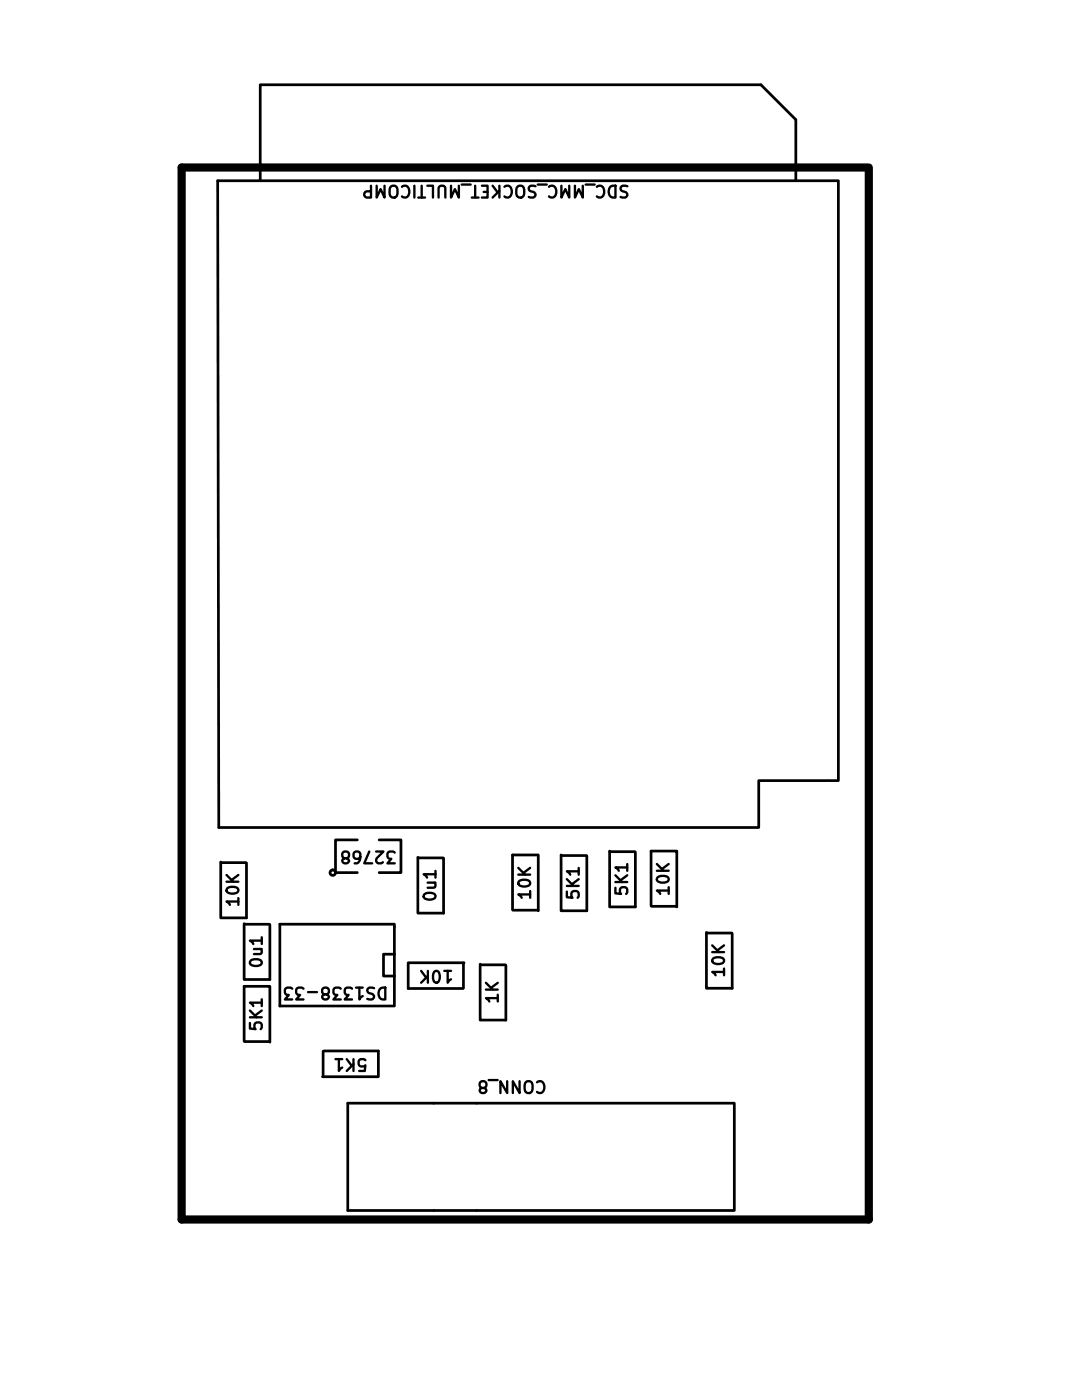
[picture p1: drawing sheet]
<svg xmlns="http://www.w3.org/2000/svg" width="216mm" height="279mm" viewBox="0 0 216 279" stroke-linecap="round" stroke-linejoin="round" font-family="sans-serif">
<path d="M172.9 33.4h-136.6l-.1 210h137.2v-210" fill="none" stroke="#000" stroke-width="1.6"/>
<g fill="none" stroke="#000" stroke-width=".54">
<path d="M158.8 35.9v-12l-7-7h-99.9v19.2M165.1 155.8h-13.7v9.3h-107.7l-.3-129h123.9v119.7h-2M44 172v11.2h5.2v-10.9M44.1 172.2h5M71.3 167.6h-4.4v6.5h4.4M75.7 167.6h4.3v6.5h-4.3M83.4 171.1v11.1h5.1v-10.9M83.4 171.2h5M112 170.6v11.2h5.1v-11M112 170.7h5M121.6 169.8v11.2h5.2v-10.9M121.7 170h5"/>
<path d="M48.7 184.3v11.2h5.2v-10.9M48.8 184.5h5M55.8 184.4h22.9v16.4h-22.9zM78.7 190.4h-2.2v4.4h2.2M92.5 192.2v5M92.6 192.1h-11.1v5.2h10.9M95.8 192.4v11.2h5.1v-10.9M95.8 192.6h5.1M102.3 181.5v-10.9h5.1v11.2M102.4 181.6h5M129.9 180.8v-11h5.2v11.2M130 180.9h5"/>
<path d="M141 186.1v11.1h5.1v-10.9M141 186.2h5M48.7 207.8v-11h5.2v11.2M48.8 207.9h5M64.5 209.8v5M64.6 209.7h10.9v5.2h-11.1M69.4 220.2h77.1v21.4h-77.1z"/>
<circle cx="66.4" cy="174.2" r=".54"/>
</g>
<g fill="none" stroke="#000" stroke-width=".47">
<path d="M74 37.1v2.3h-.9a.64 .64 0 0 1-.4-.6 .64 .64 0 0 1 .4-.6h.9M75.2 37.1v2.3l.7-1.7 .8 1.7v-2.3M78.1 37.2a.79 .79 0 0 1 .8-.1 .79 .79 0 0 1 .4 .7v.8a.8 .8 0 0 1-1 .8l-.2-.1a1.67 1.67 0 0 1 0-2.1zM80.2 37.3l.7-.2a1.27 1.27 0 0 1 .8 1.1 1.27 1.27 0 0 1-.8 1.2l-.7-.2M82.7 37.1v2.3M83.5 39.4h1.3M84.1 37.1v2.3M85.3 37.1h1.1v2.3M87.5 39.4v-1.9l.1-.2a.76 .76 0 0 1 1-.1l.3 .3v1.9M90 37.1v2.3l.8-1.7 .8 1.7v-2.3M92.1 36.8h1.8M94.1 39.4h1.4"/>
<path d="M94.8 37.1v2.3M96.2 37.1h1.1v2.3h-1.1M96.5 38.3h.8M98.3 37.1l1 1.3M99.6 37.1v2.3M99.6 38.1l-1.3 1.3M100.7 37.3l.6-.2a1.27 1.27 0 0 1 .8 1.1 1.27 1.27 0 0 1-.8 1.2l-.6-.2M103.4 37.2a.79 .79 0 0 1 .8-.1 .79 .79 0 0 1 .4 .7v.8a.8 .8 0 0 1-1 .8l-.2-.1a1.67 1.67 0 0 1 0-2.1zM106.9 37.2l-1-.1-.2 .1-.2 .6 .2 .3 1 .4 .1 .5-.4 .4-.9-.1M107.3 36.8h1.8M109.5 37.3l.7-.2a1.27 1.27 0 0 1 .8 1.1 1.27 1.27 0 0 1-.8 1.2l-.7-.2M112 37.1v2.3l.8-1.7 .8 1.7v-2.3"/>
<path d="M114.7 37.1v2.3l.8-1.7 .8 1.7v-2.3M116.9 36.8h1.8M119.1 37.3l.7-.2a1.27 1.27 0 0 1 .8 1.1 1.27 1.27 0 0 1-.9 1.2l-.6-.2M121.7 37.4l.6-.3h.5v2.3a1.23 1.23 0 0 1-1.3-.6 1.23 1.23 0 0 1 .2-1.4zM125.2 37.2l-.9-.1-.3 .1-.2 .6 .2 .3 1 .4 .2 .5-.5 .4-.9-.1M45.2 176h2.4M45.2 174.6l1.3 1.4M45.3 177.3a1.58 1.58 0 0 1 2.3 .2 .58 .58 0 0 1-.5 .7 1.23 1.23 0 0 1-1.9-.7zM47.6 179.9h-2.4l.7 .7M47.6 179.2v1.4M47.6 174.6l-1.4 1M68.7 171.3l-.2-.1a.76 .76 0 0 1-.1-1 .77 .77 0 0 1 1-.2l.2 .4-.1 .7-.3 .2-.7 .1a.49 .49 0 0 0-.2 .5 .49 .49 0 0 0 .4 .4h.5l.4-.5-.1-.3-.3-.2"/>
<path d="M71.9 170.9l-.5 .5-.6-.1-.3-.4 .2-.7a.75 .75 0 0 1 1.1 0 1.58 1.58 0 0 1-.6 2.1h-.4M73.7 169.9l-1 2.4h1.6M75.1 169.9h1.4l-1.3 1.4a.65 .65 0 0 0 .3 1h.6l.3-.2M78.8 170.2l-.4-.3-.9 .1-.2 .4v.5a.62 .62 0 0 0 .8 .5l-.8 .9h1.5M84.7 178.5a1.58 1.58 0 0 1 2.2 .2 .59 .59 0 0 1-.5 .7 1.23 1.23 0 0 1-1.9-.7zM85.3 176.2h1.6M86.7 176.2a.59 .59 0 0 1-.1 1h-1.3M86.9 174.5h-2.4l.7 .7M86.9 173.8v1.4M103.4 173.2l1.4 1.4M103.4 174.6h2.4M103.5 175.9a1.57 1.57 0 0 1 2.3 .2 .58 .58 0 0 1-.5 .7 1.23 1.23 0 0 1-1.9-.7z"/>
<path d="M105.8 178.5h-2.4l.7 .7M105.8 177.8v1.4M105.8 173.2l-1.4 1M113.1 177.9v1.2l1.1 .1-.2-.4 .1-.8 .4-.2 .8 .1 .2 .4v.5l-.2 .4M113.1 175.5l1.4 1.3M113.1 176.8h2.4M115.5 173.9h-2.4l.7 .7M115.5 175.5l-1.4 1M115.5 173.2v1.4M122.8 177.2v1.1l1.1 .1-.2-.3 .1-.8 .3-.2 .8 .1 .3 .3v.6l-.3 .3M122.8 174.7l1.3 1.3M122.8 176h2.4"/>
<path d="M125.2 173.1h-2.4l.7 .7M125.2 174.7l-1.4 1M125.2 172.4v1.4M131.1 173.8h2.3M131.1 172.4l1.3 1.4M131.2 175.1a1.57 1.57 0 0 1 2.2 .3 .59 .59 0 0 1-.4 .6 1.23 1.23 0 0 1-1.9-.6zM133.4 177.7h-2.3l.6 .7M133.4 177.1v1.3M133.4 172.4l-1.3 1M50 191.8a1.57 1.57 0 0 1 2.2 .2 .59 .59 0 0 1-.4 .7 1.23 1.23 0 0 1-1.9-.7zM50.7 189.4h1.5M52 189.4a.59 .59 0 0 1-.1 1h-1.2"/>
<path d="M52.2 187.7h-2.3l.6 .7M52.2 187v1.4M52.2 199.4v1.4M58.3 197.3l-.3-.2-.9 .1-.3 .3v.6a.62 .62 0 0 0 .8 .5l-.8 .9h1.5M60.6 197.3l-.4-.2-.9 .1-.2 .3v.6a.62 .62 0 0 0 .8 .5l-.8 .9h1.5M61.5 198h1.8M64.7 198.5l-.2-.2a.76 .76 0 0 1-.1-1 .76 .76 0 0 1 1-.1l.2 .3-.1 .7-.3 .3-.7 .1a.49 .49 0 0 0-.2 .5 .49 .49 0 0 0 .4 .4h.5l.4-.5-.1-.3-.3-.2M68 197.3l-.3-.2-1 .1-.2 .3v.6a.63 .63 0 0 0 .8 .5l-.8 .9h1.5M70.2 197.3l-.3-.2-.9 .1-.2 .3v.6a.63 .63 0 0 0 .8 .5l-.8 .9h1.4M71 197.1h1.4M71.7 197.1v2.4l.7-.7M74.6 197.2l-.9-.1-.3 .2-.1 .5 .2 .3 1 .4 .1 .5-.4 .5-.9-.2"/>
<path d="M75.8 197.4l.5-.3h.6v2.4a1.23 1.23 0 0 1-1.3-.7 1.23 1.23 0 0 1 .2-1.4zM84 193.8l1 1.3M85.4 193.8v2.3M85.4 194.8l-1.4 1.3M86.7 193.9a.56 .56 0 0 1 .9 .3 1.23 1.23 0 0 1-.6 1.9 1.59 1.59 0 0 1-.3-2.2zM88.7 193.8h1.3M89.3 193.8v2.3l.7-.7M97 196.1l1.3 1.4M97 197.5h2.3M99.3 199.2h-2.3l.6 .7M99.3 198.5v1.4M99.3 196.1l-1.3 1.1"/>
<path d="M142.1 190h2.4M142.1 188.7l1.4 1.3M142.2 191.4a1.57 1.57 0 0 1 2.3 .2 .59 .59 0 0 1-.5 .7 1.23 1.23 0 0 1-1.9-.7zM144.5 194h-2.4l.7 .6M144.5 193.3v1.3M144.5 188.7l-1.4 1M49.9 203h2.3M49.9 204.2v1.1l1.1 .1-.2-.3 .1-.8 .3-.3 .8 .2 .2 .3v.6l-.2 .3M49.9 201.7l1.3 1.3M52.2 200.1h-2.3l.6 .7M52.2 201.7l-1.3 1M66.9 211.4h1.4"/>
<path d="M67.6 211.4v2.3l.7-.6M69.2 211.4l1 1.3M70.5 211.4v2.3M70.5 212.4l-1.3 1.3M72.9 211.6l-.3-.2h-.6l-.3 .2-.1 .8 .2 .3 .8 .1 .3-.2-.1 1.1h-1.1M96.2 217.1l-.3-.1a.76 .76 0 0 1-.1-1 .76 .76 0 0 1 1-.1l.3 .3-.2 .7-.3 .2-.7 .1a.5 .5 0 0 0-.2 .6 .5 .5 0 0 0 .5 .3h.4l.5-.4-.2-.4-.3-.2M97.5 215.5h1.8M101.2 215.8v2.3l-1.3-2.3v2.3M103.7 215.8v2.3l-1.4-2.3v2.3M105 215.9a.79 .79 0 0 1 .9-.1 .79 .79 0 0 1 .4 .8v.7a.8 .8 0 0 1-1 .8l-.3-.1a1.67 1.67 0 0 1 0-2.1zM107.2 216l.6-.2a1.27 1.27 0 0 1 .8 1.2 1.27 1.27 0 0 1-.8 1.1l-.6-.2"/>
</g>
</svg>
